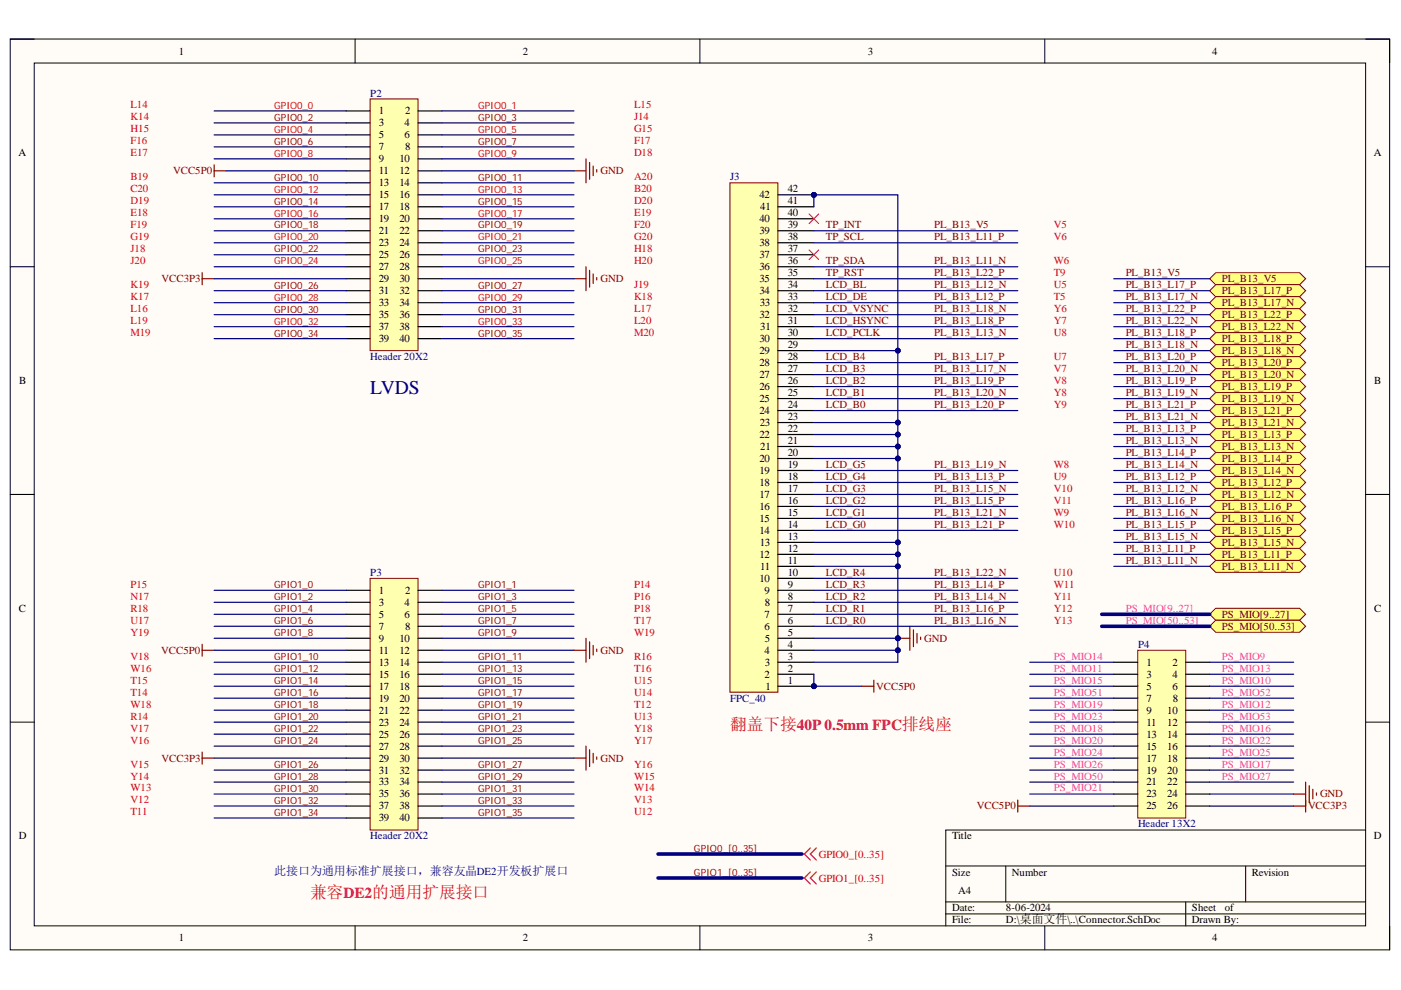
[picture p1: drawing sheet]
<svg xmlns="http://www.w3.org/2000/svg" width="297mm" height="210mm" viewBox="0 0 297 210" stroke-linecap="round" stroke-linejoin="round" font-family="sans-serif">
<defs><g id="words">
<text font-size="4.1" fill="#000080" x="78.5" y="83.6">LVDS</text>
<g font-size="3.6" fill="#f00">
<text x="154.8" y="154.8">翻盖下接40P 0.5mm FPC排线座</text>
<text x="65.7" y="190.4">兼容DE2的通用扩展接口</text>
</g>
<text font-size="2.5" fill="#000080" x="58.1" y="185.6">此接口为通用标准扩展接口，兼容友晶DE2开发板扩展口</text>
<g font-size="2.3">
<text x="37.9" y="11.6">1</text>
<text x="110.8" y="11.6">2</text>
<text x="184" y="11.6">3</text>
<text x="257" y="11.6">4</text>
<text x="80.3" y="24.3">1</text>
<text x="80.3" y="26.8">3</text>
<text x="80.3" y="29.3">5</text>
<text x="85.8" y="26.8">4</text>
<text x="85.8" y="29.3">6</text>
<text x="85.9" y="24.3">2</text>
<text x="3.9" y="33.1">A</text>
<text x="80.3" y="31.9">7</text>
<text x="80.3" y="34.4">9</text>
<text x="84.7" y="34.4">10</text>
<text x="85.9" y="31.9">8</text>
<text x="291.3" y="33.1">A</text>
<text x="80.3" y="36.9">11</text>
<text x="80.3" y="39.5">13</text>
<text x="84.7" y="36.9">12</text>
<text x="84.7" y="39.5">14</text>
<text x="167" y="40.8">42</text>
<text x="80.3" y="42">15</text>
<text x="80.3" y="44.6">17</text>
<text x="80.3" y="47.1">19</text>
<text x="84.7" y="42">16</text>
<text x="84.7" y="44.6">18</text>
<text x="84.7" y="47.1">20</text>
<text x="161" y="47.1">40</text>
<text x="161" y="42">42</text>
<text x="161.2" y="44.6">41</text>
<text x="167" y="45.8">40</text>
<text x="167" y="43.3">41</text>
<text x="80.3" y="49.7">21</text>
<text x="80.3" y="52.3">23</text>
<text x="84.7" y="49.7">22</text>
<text x="84.7" y="52.3">24</text>
<text x="161" y="52.3">38</text>
<text x="161" y="49.7">39</text>
<text x="167" y="53.5">37</text>
<text x="167" y="51">38</text>
<text x="167" y="48.4">39</text>
<text x="80.3" y="54.8">25</text>
<text x="80.3" y="57.3">27</text>
<text x="80.3" y="59.9">29</text>
<text x="84.7" y="54.8">26</text>
<text x="84.7" y="57.3">28</text>
<text x="84.7" y="59.9">30</text>
<text x="161" y="59.9">35</text>
<text x="161" y="57.3">36</text>
<text x="161" y="54.8">37</text>
<text x="167" y="58.6">35</text>
<text x="167" y="56.1">36</text>
<text x="80.3" y="62.4">31</text>
<text x="80.3" y="64.9">33</text>
<text x="84.7" y="62.4">32</text>
<text x="84.7" y="64.9">34</text>
<text x="161" y="62.4">34</text>
<text x="161.1" y="64.9">33</text>
<text x="167" y="63.7">33</text>
<text x="167" y="61.1">34</text>
<text x="80.3" y="67.5">35</text>
<text x="80.3" y="70">37</text>
<text x="84.7" y="67.5">36</text>
<text x="84.7" y="70">38</text>
<text x="161" y="67.5">32</text>
<text x="161.2" y="70">31</text>
<text x="167" y="71.3">30</text>
<text x="167" y="68.7">31</text>
<text x="167" y="66.2">32</text>
<text x="80.3" y="72.5">39</text>
<text x="84.7" y="72.5">40</text>
<text x="161" y="77.6">28</text>
<text x="161" y="75.1">29</text>
<text x="161" y="72.5">30</text>
<text x="167" y="76.3">28</text>
<text x="167" y="73.8">29</text>
<text x="4.1" y="81.4">B</text>
<text x="161" y="82.7">26</text>
<text x="161" y="80.1">27</text>
<text x="167" y="84">25</text>
<text x="167" y="81.4">26</text>
<text x="167" y="78.9">27</text>
<text x="291.4" y="81.4">B</text>
<text x="161" y="87.8">24</text>
<text x="161" y="85.2">25</text>
<text x="167" y="89">23</text>
<text x="167" y="86.5">24</text>
<text x="161" y="92.9">22</text>
<text x="161.1" y="90.3">23</text>
<text x="161.2" y="95.4">21</text>
<text x="167" y="94.2">21</text>
<text x="167" y="91.6">22</text>
<text x="161" y="100.5">19</text>
<text x="161" y="98">20</text>
<text x="167" y="101.8">18</text>
<text x="167" y="99.3">19</text>
<text x="167" y="96.7">20</text>
<text x="161" y="105.6">17</text>
<text x="161" y="103.1">18</text>
<text x="167" y="106.9">16</text>
<text x="167" y="104.3">17</text>
<text x="161" y="113.2">14</text>
<text x="161" y="110.7">15</text>
<text x="161" y="108.1">16</text>
<text x="167" y="111.9">14</text>
<text x="167" y="109.4">15</text>
<text x="161" y="118.3">12</text>
<text x="161.1" y="115.7">13</text>
<text x="167" y="119.5">11</text>
<text x="167" y="117">12</text>
<text x="167" y="114.5">13</text>
<text x="80.3" y="125.9">1</text>
<text x="85.9" y="125.9">2</text>
<text x="161" y="123.3">10</text>
<text x="161.2" y="120.8">11</text>
<text x="162.1" y="125.9">9</text>
<text x="167" y="124.6">9</text>
<text x="167" y="122.1">10</text>
<text x="4" y="129.7">C</text>
<text x="80.3" y="128.4">3</text>
<text x="80.3" y="131">5</text>
<text x="85.8" y="128.4">4</text>
<text x="85.8" y="131">6</text>
<text x="162.1" y="131">7</text>
<text x="162.2" y="128.4">8</text>
<text x="167" y="129.7">7</text>
<text x="167" y="127.1">8</text>
<text x="291.4" y="129.7">C</text>
<text x="80.3" y="133.5">7</text>
<text x="80.3" y="136.1">9</text>
<text x="84.7" y="136.1">10</text>
<text x="85.9" y="133.5">8</text>
<text x="162.1" y="133.5">6</text>
<text x="162.2" y="136.1">5</text>
<text x="167" y="137.4">4</text>
<text x="167" y="134.8">5</text>
<text x="167" y="132.2">6</text>
<text x="80.3" y="138.6">11</text>
<text x="80.3" y="141.2">13</text>
<text x="80.3" y="143.7">15</text>
<text x="84.7" y="138.6">12</text>
<text x="84.7" y="141.2">14</text>
<text x="84.7" y="143.7">16</text>
<text x="162.1" y="143.7">2</text>
<text x="162.1" y="138.6">4</text>
<text x="162.2" y="141.2">3</text>
<text x="167" y="142.4">2</text>
<text x="167" y="139.9">3</text>
<text x="243.1" y="141.2">1</text>
<text x="243.1" y="143.7">3</text>
<text x="248.6" y="141.2">2</text>
<text x="248.6" y="143.7">4</text>
<text x="80.3" y="146.3">17</text>
<text x="80.3" y="148.8">19</text>
<text x="84.7" y="146.3">18</text>
<text x="84.7" y="148.8">20</text>
<text x="162.3" y="146.3">1</text>
<text x="167" y="145">1</text>
<text x="243.1" y="146.3">5</text>
<text x="243.1" y="148.8">7</text>
<text x="248.6" y="146.3">6</text>
<text x="248.6" y="148.8">8</text>
<text x="80.3" y="151.3">21</text>
<text x="80.3" y="153.9">23</text>
<text x="84.7" y="151.3">22</text>
<text x="84.7" y="153.9">24</text>
<text x="243.1" y="151.3">9</text>
<text x="243.1" y="153.9">11</text>
<text x="247.5" y="151.3">10</text>
<text x="247.5" y="153.9">12</text>
<text x="80.3" y="156.4">25</text>
<text x="80.3" y="158.9">27</text>
<text x="80.3" y="161.5">29</text>
<text x="84.7" y="156.4">26</text>
<text x="84.7" y="158.9">28</text>
<text x="84.7" y="161.5">30</text>
<text x="243.1" y="156.4">13</text>
<text x="243.1" y="158.9">15</text>
<text x="243.1" y="161.5">17</text>
<text x="247.5" y="156.4">14</text>
<text x="247.5" y="158.9">16</text>
<text x="247.5" y="161.5">18</text>
<text x="80.3" y="164">31</text>
<text x="80.3" y="166.5">33</text>
<text x="84.7" y="164">32</text>
<text x="84.7" y="166.5">34</text>
<text x="243.1" y="164">19</text>
<text x="243.1" y="166.5">21</text>
<text x="247.5" y="164">20</text>
<text x="247.5" y="166.5">22</text>
<text x="80.3" y="169.1">35</text>
<text x="80.3" y="171.6">37</text>
<text x="84.7" y="169.1">36</text>
<text x="84.7" y="171.6">38</text>
<text x="243.1" y="169.1">23</text>
<text x="243.1" y="171.6">25</text>
<text x="247.5" y="169.1">24</text>
<text x="247.5" y="171.6">26</text>
<text x="4" y="178">D</text>
<text x="80.3" y="174.2">39</text>
<text x="84.7" y="174.2">40</text>
<text x="201.9" y="178">Title</text>
<text x="291.3" y="178">D</text>
<text x="201.9" y="185.6">Size</text>
<text x="214.6" y="185.6">Number</text>
<text x="265.4" y="185.6">Revision</text>
<text x="203.1" y="189.5">A4</text>
<text x="201.9" y="193.3">Date:</text>
<text x="201.9" y="195.8">File:</text>
<text x="213.3" y="193.3">8-06-2024</text>
<text x="213.3" y="195.8">D:\桌面文件\..\Connector.SchDoc</text>
<text x="252.7" y="193.3">Sheet</text>
<text x="252.7" y="195.8">Drawn By:</text>
<text x="259.7" y="193.3">of</text>
<text x="37.9" y="199.6">1</text>
<text x="110.8" y="199.6">2</text>
<text x="184" y="199.6">3</text>
<text x="257" y="199.6">4</text>
</g>
<g font-size="2.3" fill="#f00">
<text x="27.7" y="23">L14</text>
<text x="134.4" y="23">L15</text>
<text x="27.7" y="25.5">K14</text>
<text x="27.7" y="28.1">H15</text>
<text x="134.4" y="25.5">J14</text>
<text x="134.4" y="28.1">G15</text>
<text x="27.7" y="30.6">F16</text>
<text x="27.7" y="33.1">E17</text>
<text x="134.4" y="30.6">F17</text>
<text x="134.4" y="33.1">D18</text>
<text x="27.7" y="38.2">B19</text>
<text x="27.7" y="40.8">C20</text>
<text x="134.4" y="38.2">A20</text>
<text x="134.4" y="40.8">B20</text>
<text x="27.7" y="43.3">D19</text>
<text x="27.7" y="45.8">E18</text>
<text x="134.4" y="43.3">D20</text>
<text x="134.4" y="45.8">E19</text>
<text x="27.7" y="48.4">F19</text>
<text x="27.7" y="51">G19</text>
<text x="27.7" y="53.5">J18</text>
<text x="134.4" y="48.4">F20</text>
<text x="134.4" y="51">G20</text>
<text x="134.4" y="53.5">H18</text>
<text x="223.4" y="48.4">V5</text>
<text x="223.4" y="51">V6</text>
<text x="27.7" y="56.1">J20</text>
<text x="134.4" y="56.1">H20</text>
<text x="223.4" y="56.1">W6</text>
<text x="223.4" y="58.6">T9</text>
<text x="27.7" y="61.1">K19</text>
<text x="27.7" y="63.7">K17</text>
<text x="134.4" y="61.1">J19</text>
<text x="134.4" y="63.7">K18</text>
<text x="223.4" y="61.1">U5</text>
<text x="223.4" y="63.7">T5</text>
<text x="27.7" y="66.2">L16</text>
<text x="27.7" y="68.7">L19</text>
<text x="27.7" y="71.3">M19</text>
<text x="134.4" y="66.2">L17</text>
<text x="134.4" y="68.7">L20</text>
<text x="134.4" y="71.3">M20</text>
<text x="223.4" y="66.2">Y6</text>
<text x="223.4" y="68.7">Y7</text>
<text x="223.4" y="71.3">U8</text>
<text x="223.4" y="76.3">U7</text>
<text x="223.4" y="78.9">V7</text>
<text x="223.4" y="81.4">V8</text>
<text x="223.4" y="84">Y8</text>
<text x="223.4" y="86.5">Y9</text>
<text x="223.4" y="99.3">W8</text>
<text x="223.4" y="101.8">U9</text>
<text x="223.4" y="104.3">V10</text>
<text x="223.4" y="106.9">V11</text>
<text x="223.4" y="109.4">W9</text>
<text x="223.4" y="111.9">W10</text>
<text x="27.7" y="124.6">P15</text>
<text x="134.4" y="124.6">P14</text>
<text x="223.4" y="122.1">U10</text>
<text x="223.4" y="124.6">W11</text>
<text x="27.7" y="127.1">N17</text>
<text x="27.7" y="129.7">R18</text>
<text x="134.4" y="127.1">P16</text>
<text x="134.4" y="129.7">P18</text>
<text x="223.4" y="127.1">Y11</text>
<text x="223.4" y="129.7">Y12</text>
<text x="27.7" y="132.2">U17</text>
<text x="27.7" y="134.8">Y19</text>
<text x="134.4" y="132.2">T17</text>
<text x="134.4" y="134.8">W19</text>
<text x="223.4" y="132.2">Y13</text>
<text x="27.7" y="139.9">V18</text>
<text x="27.7" y="142.4">W16</text>
<text x="134.4" y="139.9">R16</text>
<text x="134.4" y="142.4">T16</text>
<text x="27.7" y="145">T15</text>
<text x="27.7" y="147.5">T14</text>
<text x="134.4" y="145">U15</text>
<text x="134.4" y="147.5">U14</text>
<text x="27.7" y="150.1">W18</text>
<text x="27.7" y="152.6">R14</text>
<text x="27.7" y="155.1">V17</text>
<text x="134.4" y="150.1">T12</text>
<text x="134.4" y="152.6">U13</text>
<text x="134.4" y="155.1">Y18</text>
<text x="27.7" y="157.7">V16</text>
<text x="134.4" y="157.7">Y17</text>
<text x="27.7" y="162.7">V15</text>
<text x="27.7" y="165.3">Y14</text>
<text x="27.7" y="167.8">W13</text>
<text x="134.4" y="162.7">Y16</text>
<text x="134.4" y="165.3">W15</text>
<text x="134.4" y="167.8">W14</text>
<text x="27.7" y="170.3">V12</text>
<text x="27.7" y="172.9">T11</text>
<text x="134.4" y="170.3">V13</text>
<text x="134.4" y="172.9">U12</text>
<text x="173.6" y="181.8">GPIO0_[0..35]</text>
<text x="173.6" y="186.9">GPIO1_[0..35]</text>
</g>
<g font-size="2.3" fill="#000080">
<text x="78.5" y="20.5">P2</text>
<text x="154.8" y="38.2">J3</text>
<text x="78.5" y="76.3">Header 20X2</text>
<text x="78.5" y="122.1">P3</text>
<text x="241.3" y="137.4">P4</text>
<text x="154.8" y="148.8">FPC_40</text>
<text x="78.5" y="178">Header 20X2</text>
<text x="241.3" y="175.4">Header 13X2</text>
</g>
<g font-size="2.3" fill="#800000">
<text x="36.7" y="36.9">VCC5P0</text>
<text x="127.3" y="36.9">GND</text>
<text x="175.1" y="48.4">TP_INT</text>
<text x="175.1" y="51">TP_SCL</text>
<text x="198.1" y="51">PL_B13_L11_P</text>
<text x="198.1" y="48.4">PL_B13_V5</text>
<text x="34.3" y="59.9">VCC3P3</text>
<text x="127.3" y="59.9">GND</text>
<text x="175.1" y="58.6">TP_RST</text>
<text x="175.1" y="56.1">TP_SDA</text>
<text x="198.1" y="58.6">PL_B13_L22_P</text>
<text x="198.1" y="56.1">PL_B13_L11_N</text>
<text x="238.7" y="58.6">PL_B13_V5</text>
<text x="259.1" y="59.9">PL_B13_V5</text>
<text x="175.1" y="61.1">LCD_BL</text>
<text x="175.1" y="63.7">LCD_DE</text>
<text x="198.1" y="63.7">PL_B13_L12_P</text>
<text x="198.1" y="61.1">PL_B13_L12_N</text>
<text x="238.7" y="61.1">PL_B13_L17_P</text>
<text x="238.7" y="63.7">PL_B13_L17_N</text>
<text x="259.1" y="62.4">PL_B13_L17_P</text>
<text x="259.1" y="64.9">PL_B13_L17_N</text>
<text x="175.1" y="66.2">LCD_VSYNC</text>
<text x="175.1" y="68.7">LCD_HSYNC</text>
<text x="175.1" y="71.3">LCD_PCLK</text>
<text x="198.1" y="68.7">PL_B13_L18_P</text>
<text x="198.1" y="66.2">PL_B13_L18_N</text>
<text x="198.1" y="71.3">PL_B13_L13_N</text>
<text x="238.7" y="66.2">PL_B13_L22_P</text>
<text x="238.7" y="68.7">PL_B13_L22_N</text>
<text x="238.7" y="71.3">PL_B13_L18_P</text>
<text x="259.1" y="67.5">PL_B13_L22_P</text>
<text x="259.1" y="70">PL_B13_L22_N</text>
<text x="175.1" y="76.3">LCD_B4</text>
<text x="198.1" y="76.3">PL_B13_L17_P</text>
<text x="238.7" y="73.8">PL_B13_L18_N</text>
<text x="238.7" y="76.3">PL_B13_L20_P</text>
<text x="259.1" y="72.5">PL_B13_L18_P</text>
<text x="259.1" y="75.1">PL_B13_L18_N</text>
<text x="259.1" y="77.6">PL_B13_L20_P</text>
<text x="175.1" y="84">LCD_B1</text>
<text x="175.1" y="81.4">LCD_B2</text>
<text x="175.1" y="78.9">LCD_B3</text>
<text x="198.1" y="78.9">PL_B13_L17_N</text>
<text x="198.1" y="84">PL_B13_L20_N</text>
<text x="198.1" y="81.4">PL_B13_L19_P</text>
<text x="238.7" y="78.9">PL_B13_L20_N</text>
<text x="238.7" y="81.4">PL_B13_L19_P</text>
<text x="238.7" y="84">PL_B13_L19_N</text>
<text x="259.1" y="80.1">PL_B13_L20_N</text>
<text x="259.1" y="82.7">PL_B13_L19_P</text>
<text x="175.1" y="86.5">LCD_B0</text>
<text x="198.1" y="86.5">PL_B13_L20_P</text>
<text x="238.7" y="86.5">PL_B13_L21_P</text>
<text x="238.7" y="89">PL_B13_L21_N</text>
<text x="259.1" y="85.2">PL_B13_L19_N</text>
<text x="259.1" y="87.8">PL_B13_L21_P</text>
<text x="238.7" y="91.6">PL_B13_L13_P</text>
<text x="238.7" y="94.2">PL_B13_L13_N</text>
<text x="259.1" y="90.3">PL_B13_L21_N</text>
<text x="259.1" y="92.9">PL_B13_L13_P</text>
<text x="259.1" y="95.4">PL_B13_L13_N</text>
<text x="175.1" y="101.8">LCD_G4</text>
<text x="175.1" y="99.3">LCD_G5</text>
<text x="198.1" y="99.3">PL_B13_L19_N</text>
<text x="198.1" y="101.8">PL_B13_L13_P</text>
<text x="238.7" y="96.7">PL_B13_L14_P</text>
<text x="238.7" y="99.3">PL_B13_L14_N</text>
<text x="238.7" y="101.8">PL_B13_L12_P</text>
<text x="259.1" y="98">PL_B13_L14_P</text>
<text x="259.1" y="100.5">PL_B13_L14_N</text>
<text x="175.1" y="106.9">LCD_G2</text>
<text x="175.1" y="104.3">LCD_G3</text>
<text x="198.1" y="106.9">PL_B13_L15_P</text>
<text x="198.1" y="104.3">PL_B13_L15_N</text>
<text x="238.7" y="104.3">PL_B13_L12_N</text>
<text x="238.7" y="106.9">PL_B13_L16_P</text>
<text x="259.1" y="103.1">PL_B13_L12_P</text>
<text x="259.1" y="105.6">PL_B13_L12_N</text>
<text x="175.1" y="111.9">LCD_G0</text>
<text x="175.1" y="109.4">LCD_G1</text>
<text x="198.1" y="111.9">PL_B13_L21_P</text>
<text x="198.1" y="109.4">PL_B13_L21_N</text>
<text x="238.7" y="109.4">PL_B13_L16_N</text>
<text x="238.7" y="111.9">PL_B13_L15_P</text>
<text x="259.1" y="108.1">PL_B13_L16_P</text>
<text x="259.1" y="110.7">PL_B13_L16_N</text>
<text x="259.1" y="113.2">PL_B13_L15_P</text>
<text x="238.7" y="114.5">PL_B13_L15_N</text>
<text x="238.7" y="117">PL_B13_L11_P</text>
<text x="238.7" y="119.5">PL_B13_L11_N</text>
<text x="259.1" y="115.7">PL_B13_L15_N</text>
<text x="259.1" y="118.3">PL_B13_L11_P</text>
<text x="175.1" y="124.6">LCD_R3</text>
<text x="175.1" y="122.1">LCD_R4</text>
<text x="198.1" y="122.1">PL_B13_L22_N</text>
<text x="198.1" y="124.6">PL_B13_L14_P</text>
<text x="259.1" y="120.8">PL_B13_L11_N</text>
<text x="175.1" y="129.7">LCD_R1</text>
<text x="175.1" y="127.1">LCD_R2</text>
<text x="198.1" y="127.1">PL_B13_L14_N</text>
<text x="198.1" y="129.7">PL_B13_L16_P</text>
<text x="259.1" y="131">PS_MIO[9..27]</text>
<text x="175.1" y="132.2">LCD_R0</text>
<text x="195.9" y="136.1">GND</text>
<text x="198.1" y="132.2">PL_B13_L16_N</text>
<text x="259.1" y="133.5">PS_MIO[50..53]</text>
<text x="34.2" y="138.6">VCC5P0</text>
<text x="127.3" y="138.6">GND</text>
<text x="185.8" y="146.3">VCC5P0</text>
<text x="34.3" y="161.5">VCC3P3</text>
<text x="127.3" y="161.5">GND</text>
<text x="207.1" y="171.6">VCC5P0</text>
<text x="277.3" y="171.6">VCC3P3</text>
<text x="279.9" y="169.1">GND</text>
</g>
<g font-size="2.3" fill="#f0f">
<text x="238.7" y="129.7">PS_MIO[9..27]</text>
<text x="238.7" y="132.2">PS_MIO[50..53]</text>
<text x="223.4" y="142.4">PS_MIO11</text>
<text x="223.4" y="139.9">PS_MIO14</text>
<text x="259.1" y="139.9">PS_MIO9</text>
<text x="259.1" y="142.4">PS_MIO13</text>
<text x="223.4" y="145">PS_MIO15</text>
<text x="223.4" y="147.5">PS_MIO51</text>
<text x="259.1" y="145">PS_MIO10</text>
<text x="259.1" y="147.5">PS_MIO52</text>
<text x="223.4" y="155.1">PS_MIO18</text>
<text x="223.4" y="150.1">PS_MIO19</text>
<text x="223.4" y="152.6">PS_MIO23</text>
<text x="259.1" y="150.1">PS_MIO12</text>
<text x="259.1" y="155.1">PS_MIO16</text>
<text x="259.1" y="152.6">PS_MIO53</text>
<text x="223.4" y="157.7">PS_MIO20</text>
<text x="223.4" y="160.2">PS_MIO24</text>
<text x="259.1" y="157.7">PS_MIO22</text>
<text x="259.1" y="160.2">PS_MIO25</text>
<text x="223.4" y="167.8">PS_MIO21</text>
<text x="223.4" y="162.7">PS_MIO26</text>
<text x="223.4" y="165.3">PS_MIO50</text>
<text x="259.1" y="162.7">PS_MIO17</text>
<text x="259.1" y="165.3">PS_MIO27</text>
</g>
<g font-size="2.1" fill="#f00">
<text x="58.1" y="23.1">GPIO0_0</text>
<text x="101.4" y="23.1">GPIO0_1</text>
<text x="58.1" y="28.2">GPIO0_4</text>
<text x="101.4" y="28.2">GPIO0_5</text>
<text x="58.1" y="33.2">GPIO0_8</text>
<text x="101.4" y="33.2">GPIO0_9</text>
<text x="58.1" y="40.8">GPIO0_12</text>
<text x="101.4" y="40.8">GPIO0_13</text>
<text x="58.1" y="45.9">GPIO0_16</text>
<text x="101.4" y="45.9">GPIO0_17</text>
<text x="58.1" y="51">GPIO0_20</text>
<text x="101.4" y="51">GPIO0_21</text>
<text x="58.1" y="56.1">GPIO0_24</text>
<text x="101.4" y="56.1">GPIO0_25</text>
<text x="58.1" y="63.7">GPIO0_28</text>
<text x="101.4" y="63.7">GPIO0_29</text>
<text x="58.1" y="68.8">GPIO0_32</text>
<text x="101.4" y="68.8">GPIO0_33</text>
</g>
<g font-size="2.1" fill="#980000">
<text x="58.1" y="25.6">GPIO0_2</text>
<text x="101.4" y="25.6">GPIO0_3</text>
<text x="58.1" y="30.7">GPIO0_6</text>
<text x="101.4" y="30.7">GPIO0_7</text>
<text x="58.1" y="38.3">GPIO0_10</text>
<text x="101.4" y="38.3">GPIO0_11</text>
<text x="58.1" y="43.4">GPIO0_14</text>
<text x="101.4" y="43.4">GPIO0_15</text>
<text x="58.1" y="53.5">GPIO0_22</text>
<text x="58.1" y="48.4">GPIO0_18</text>
<text x="101.4" y="48.4">GPIO0_19</text>
<text x="101.4" y="53.5">GPIO0_23</text>
<text x="58.1" y="61.2">GPIO0_26</text>
<text x="101.4" y="61.2">GPIO0_27</text>
<text x="58.1" y="71.4">GPIO0_34</text>
<text x="58.1" y="66.3">GPIO0_30</text>
<text x="101.4" y="71.4">GPIO0_35</text>
<text x="101.4" y="66.3">GPIO0_31</text>
<text x="58.1" y="124.7">GPIO1_0</text>
<text x="101.4" y="124.7">GPIO1_1</text>
<text x="58.1" y="129.8">GPIO1_4</text>
<text x="58.1" y="127.2">GPIO1_2</text>
<text x="101.4" y="129.8">GPIO1_5</text>
<text x="101.4" y="127.2">GPIO1_3</text>
<text x="58.1" y="134.8">GPIO1_8</text>
<text x="58.1" y="132.3">GPIO1_6</text>
<text x="101.4" y="134.8">GPIO1_9</text>
<text x="101.4" y="132.3">GPIO1_7</text>
<text x="58.1" y="142.4">GPIO1_12</text>
<text x="58.1" y="139.9">GPIO1_10</text>
<text x="101.4" y="142.4">GPIO1_13</text>
<text x="101.4" y="139.9">GPIO1_11</text>
<text x="58.1" y="145">GPIO1_14</text>
<text x="58.1" y="147.5">GPIO1_16</text>
<text x="101.4" y="145">GPIO1_15</text>
<text x="101.4" y="147.5">GPIO1_17</text>
<text x="58.1" y="155.2">GPIO1_22</text>
<text x="58.1" y="150.1">GPIO1_18</text>
<text x="58.1" y="152.7">GPIO1_20</text>
<text x="101.4" y="155.2">GPIO1_23</text>
<text x="101.4" y="150.1">GPIO1_19</text>
<text x="101.4" y="152.7">GPIO1_21</text>
<text x="58.1" y="157.8">GPIO1_24</text>
<text x="101.4" y="157.8">GPIO1_25</text>
<text x="58.1" y="162.8">GPIO1_26</text>
<text x="58.1" y="167.9">GPIO1_30</text>
<text x="58.1" y="165.4">GPIO1_28</text>
<text x="101.4" y="162.8">GPIO1_27</text>
<text x="101.4" y="167.9">GPIO1_31</text>
<text x="101.4" y="165.4">GPIO1_29</text>
<text x="58.1" y="173">GPIO1_34</text>
<text x="58.1" y="170.4">GPIO1_32</text>
<text x="101.4" y="173">GPIO1_35</text>
<text x="101.4" y="170.4">GPIO1_33</text>
<text x="147.1" y="185.6">GPIO1_[0..35]</text>
<text x="147.1" y="180.6">GPIO0_[0..35]</text>
</g>
</g></defs>
<path d="M2.2 8.3h292.4v193.1h-292.4z" fill-rule="evenodd" fill="#fffcf8"/>
<path d="M2.2 8.3h292.4v193.1h-292.4z" fill="none" stroke="#000" stroke-width=".21"/>
<path d="M7.3 13.4h282.2v182.9h-282.2z" fill-rule="evenodd" fill="#fffcf8"/>
<g fill="none" stroke="#000" stroke-width=".21">
<path d="M2.2 8.3h5.1M7.3 13.4h282.2v182.9h-282.2zM75.3 8.3v5.1M148.4 8.3v5.1M221.5 8.3v5.1M289.5 8.3h5.1v5.1M2.2 56.6h5.1M289.5 56.6h5.1M2.2 104.8h5.1M289.5 104.8h5.1M2.2 153.1h5.1M289.5 153.1h5.1"/>
<path d="M289.5 176h-89v20.3M75.3 196.3v5.1M148.4 196.3v5.1M200.5 183.6h89M200.5 191.2h89M200.5 193.8h89M213.2 183.6v7.6M221.5 196.3v5.1M251.4 191.2v5.1M264.1 183.6v7.6M294.6 196.3v5.1"/>
</g>
<path d="M45.4 35v2.5M45.4 36.2h2.5M121.7 36.2h2.5M124.2 33.7v5.1M125 34.4v3.6M125.8 35.2v2M126.5 36v.5M121.7 59.1h2.5M124.2 56.6v5M125 57.3v3.6M125.8 58.1v2M126.5 58.8v.6" fill="none" stroke="#800000" stroke-width=".25"/>
<path d="M78.5 21h10.1v53.3h-10.1z" fill-rule="evenodd" fill="#ffffb0"/>
<path d="M78.5 21h10.1v53.3h-10.1z" fill="none" stroke="#800000" stroke-width=".21"/>
<g fill="none" stroke="#000" stroke-width=".25">
<path d="M73.4 23.5h5.1M73.4 26.1h5.1M73.4 28.6h5.1M73.4 31.1h5.1M73.4 33.7h5.1M73.4 36.2h5.1M73.4 38.8h5.1M88.6 23.5h5.1M88.6 26.1h5.1M88.6 28.6h5.1M88.6 31.1h5.1M88.6 33.7h5.1"/>
<path d="M88.6 36.2h5.1M88.6 38.8h5.1M73.4 41.3h5.1M73.4 43.8h5.1M73.4 46.4h5.1M73.4 48.9h5.1M73.4 51.5h5.1M73.4 54h5.1M73.4 56.6h5.1M73.4 59.1h5.1M88.6 41.3h5.1M88.6 43.8h5.1"/>
<path d="M88.6 46.4h5.1M88.6 48.9h5.1M88.6 51.5h5.1M88.6 54h5.1M88.6 56.6h5.1M88.6 59.1h5.1M73.4 61.6h5.1M73.4 64.2h5.1M73.4 66.7h5.1M73.4 69.3h5.1M73.4 71.8h5.1M88.6 61.6h5.1"/>
<path d="M88.6 64.2h5.1M88.6 66.7h5.1M88.6 69.3h5.1M88.6 71.8h5.1"/>
</g>
<g fill="none" stroke="#800000" stroke-width=".25">
<path d="M42.9 57.8v2.6M42.9 59.1h2.5M42.9 136.6v2.5M42.9 137.9h2.5M121.7 137.9h2.5M124.2 135.3v5.1M125 136.1v3.5M125.8 136.8v2.1M126.5 137.6v.5M124.2 158.2v5.1M125 159v3.5M125.8 159.7v2.1"/>
<path d="M121.7 160.7h2.5M126.5 160.5v.5"/>
</g>
<path d="M78.5 122.6h10.1v53.4h-10.1z" fill-rule="evenodd" fill="#ffffb0"/>
<path d="M78.5 122.6h10.1v53.4h-10.1z" fill="none" stroke="#800000" stroke-width=".21"/>
<g fill="none" stroke="#000" stroke-width=".25">
<path d="M73.4 125.2h5.1M73.4 127.7h5.1M73.4 130.2h5.1M73.4 132.8h5.1M73.4 135.3h5.1M73.4 137.9h5.1M88.6 125.2h5.1M88.6 127.7h5.1M88.6 130.2h5.1M88.6 132.8h5.1M88.6 135.3h5.1M88.6 137.9h5.1"/>
<path d="M73.4 140.4h5.1M73.4 143h5.1M73.4 145.5h5.1M73.4 148h5.1M73.4 150.6h5.1M73.4 153.1h5.1M73.4 155.7h5.1M73.4 158.2h5.1M88.6 140.4h5.1M88.6 143h5.1M88.6 145.5h5.1M88.6 148h5.1"/>
<path d="M88.6 150.6h5.1M88.6 153.1h5.1M88.6 155.7h5.1M88.6 158.2h5.1M73.4 160.7h5.1M73.4 163.3h5.1M73.4 165.8h5.1M73.4 168.4h5.1M73.4 170.9h5.1M73.4 173.4h5.1M88.6 160.7h5.1M88.6 163.3h5.1"/>
<path d="M88.6 165.8h5.1M88.6 168.4h5.1M88.6 170.9h5.1M88.6 173.4h5.1"/>
</g>
<path d="M42.9 159.5v2.5M42.9 160.7h2.5" fill="none" stroke="#800000" stroke-width=".25"/>
<circle cx="172.6" cy="145.5" r=".51" fill="#000080"/>
<circle cx="172.6" cy="145.5" r=".51" fill="none" stroke="#000080" stroke-width=".21"/>
<circle cx="172.6" cy="41.3" r=".51" fill="#000080"/>
<circle cx="172.6" cy="41.3" r=".51" fill="none" stroke="#000080" stroke-width=".21"/>
<path d="M154.8 38.8h10.1v108h-10.1z" fill-rule="evenodd" fill="#ffffb0"/>
<path d="M154.8 38.8h10.1v108h-10.1z" fill="none" stroke="#800000" stroke-width=".21"/>
<path d="M164.9 143h7.7M164.9 145.5h7.7" fill="none" stroke="#000" stroke-width=".25"/>
<circle cx="172.6" cy="145.5" r=".51" fill="#000080"/>
<circle cx="172.6" cy="145.5" r=".51" fill="none" stroke="#000080" stroke-width=".21"/>
<g fill="none" stroke="#000" stroke-width=".25">
<path d="M164.9 59.1h7.7M164.9 56.6h7.7M164.9 54h7.7M164.9 51.5h7.7M164.9 48.9h7.7M164.9 46.4h7.7M164.9 43.8h7.7M164.9 41.3h7.7M164.9 79.4h7.7M164.9 76.9h7.7M164.9 74.3h7.7M164.9 71.8h7.7"/>
<path d="M164.9 69.3h7.7M164.9 66.7h7.7M164.9 64.2h7.7M164.9 61.6h7.7M164.9 99.8h7.7M164.9 97.2h7.7M164.9 94.7h7.7M164.9 92.1h7.7M164.9 89.6h7.7M164.9 87h7.7M164.9 84.5h7.7M164.9 82h7.7"/>
<path d="M164.9 117.5h7.7M164.9 115h7.7M164.9 112.5h7.7M164.9 109.9h7.7M164.9 107.4h7.7M164.9 104.8h7.7M164.9 102.3h7.7M164.9 137.9h7.7M164.9 135.3h7.7M164.9 132.8h7.7M164.9 130.2h7.7M164.9 127.7h7.7"/>
<path d="M164.9 125.2h7.7M164.9 122.6h7.7M164.9 120.1h7.7M164.9 140.4h7.7"/>
</g>
<circle cx="172.6" cy="41.3" r=".51" fill="#000080"/>
<circle cx="172.6" cy="41.3" r=".51" fill="none" stroke="#000080" stroke-width=".21"/>
<path d="M190.4 135.3h2.5M192.9 132.8v5.1M193.7 133.6v3.5M194.4 134.3v2M195.2 135.1v.5M182.7 145.5h2.6M185.3 144.2v2.6" fill="none" stroke="#800000" stroke-width=".25"/>
<circle cx="190.4" cy="135.3" r=".51" fill="#000080"/>
<circle cx="190.4" cy="135.3" r=".51" fill="none" stroke="#000080" stroke-width=".21"/>
<path d="M171.5 53l2.1 2M171.5 45.4l2.1 2M173.6 53l-2.1 2M173.6 45.4l-2.1 2" fill="none" stroke="#f00" stroke-width=".21"/>
<path d="M170 186.2h.5M170.5 186.2l1.3 1.2M171.8 184.9l-1.3 1.3M173.1 184.9l-1.3 1.3 1.3 1.2" fill="none" stroke="#f00" stroke-width=".25"/>
<path d="M256.5 59.1l1.3-1.3h17.8l1.2 1.3-1.2 1.3h-17.8z" fill-rule="evenodd" fill="#ffff80"/>
<path d="M256.5 59.1l1.3-1.3h17.8l1.2 1.3-1.2 1.3h-17.8z" fill="none" stroke="#800000" stroke-width=".21"/>
<path d="M256.5 61.6l1.3-1.2h17.8l1.2 1.2-1.2 1.3h-17.8z" fill-rule="evenodd" fill="#ffff80"/>
<path d="M256.5 61.6l1.3-1.2h17.8l1.2 1.2-1.2 1.3h-17.8z" fill="none" stroke="#800000" stroke-width=".21"/>
<path d="M256.5 64.2l1.3-1.3h17.8l1.2 1.3-1.2 1.2h-17.8z" fill-rule="evenodd" fill="#ffff80"/>
<path d="M256.5 64.2l1.3-1.3h17.8l1.2 1.3-1.2 1.2h-17.8z" fill="none" stroke="#800000" stroke-width=".21"/>
<path d="M256.5 66.7l1.3-1.3h17.8l1.2 1.3-1.2 1.3h-17.8z" fill-rule="evenodd" fill="#ffff80"/>
<path d="M256.5 66.7l1.3-1.3h17.8l1.2 1.3-1.2 1.3h-17.8z" fill="none" stroke="#800000" stroke-width=".21"/>
<path d="M256.5 69.3l1.3-1.3h17.8l1.2 1.3-1.2 1.2h-17.8z" fill-rule="evenodd" fill="#ffff80"/>
<path d="M256.5 69.3l1.3-1.3h17.8l1.2 1.3-1.2 1.2h-17.8z" fill="none" stroke="#800000" stroke-width=".21"/>
<path d="M256.5 71.8l1.3-1.3h17.8l1.2 1.3-1.2 1.3h-17.8z" fill-rule="evenodd" fill="#ffff80"/>
<path d="M256.5 71.8l1.3-1.3h17.8l1.2 1.3-1.2 1.3h-17.8z" fill="none" stroke="#800000" stroke-width=".21"/>
<path d="M256.5 74.3l1.3-1.2h17.8l1.2 1.2-1.2 1.3h-17.8z" fill-rule="evenodd" fill="#ffff80"/>
<path d="M256.5 74.3l1.3-1.2h17.8l1.2 1.2-1.2 1.3h-17.8z" fill="none" stroke="#800000" stroke-width=".21"/>
<path d="M256.5 76.9l1.3-1.3h17.8l1.2 1.3-1.2 1.3h-17.8z" fill-rule="evenodd" fill="#ffff80"/>
<path d="M256.5 76.9l1.3-1.3h17.8l1.2 1.3-1.2 1.3h-17.8z" fill="none" stroke="#800000" stroke-width=".21"/>
<path d="M256.5 79.4l1.3-1.2h17.8l1.2 1.2-1.2 1.3h-17.8z" fill-rule="evenodd" fill="#ffff80"/>
<path d="M256.5 79.4l1.3-1.2h17.8l1.2 1.2-1.2 1.3h-17.8z" fill="none" stroke="#800000" stroke-width=".21"/>
<path d="M256.5 82l1.3-1.3h17.8l1.2 1.3-1.2 1.2h-17.8z" fill-rule="evenodd" fill="#ffff80"/>
<path d="M256.5 82l1.3-1.3h17.8l1.2 1.3-1.2 1.2h-17.8z" fill="none" stroke="#800000" stroke-width=".21"/>
<path d="M256.5 84.5l1.3-1.3h17.8l1.2 1.3-1.2 1.3h-17.8z" fill-rule="evenodd" fill="#ffff80"/>
<path d="M256.5 84.5l1.3-1.3h17.8l1.2 1.3-1.2 1.3h-17.8z" fill="none" stroke="#800000" stroke-width=".21"/>
<path d="M256.5 87l1.3-1.2h17.8l1.2 1.2-1.2 1.3h-17.8z" fill-rule="evenodd" fill="#ffff80"/>
<path d="M256.5 87l1.3-1.2h17.8l1.2 1.2-1.2 1.3h-17.8z" fill="none" stroke="#800000" stroke-width=".21"/>
<path d="M256.5 89.6l1.3-1.3h17.8l1.2 1.3-1.2 1.3h-17.8z" fill-rule="evenodd" fill="#ffff80"/>
<path d="M256.5 89.6l1.3-1.3h17.8l1.2 1.3-1.2 1.3h-17.8z" fill="none" stroke="#800000" stroke-width=".21"/>
<path d="M256.5 92.1l1.3-1.2h17.8l1.2 1.2-1.2 1.3h-17.8z" fill-rule="evenodd" fill="#ffff80"/>
<path d="M256.5 92.1l1.3-1.2h17.8l1.2 1.2-1.2 1.3h-17.8z" fill="none" stroke="#800000" stroke-width=".21"/>
<path d="M256.5 94.7l1.3-1.3h17.8l1.2 1.3-1.2 1.2h-17.8z" fill-rule="evenodd" fill="#ffff80"/>
<path d="M256.5 94.7l1.3-1.3h17.8l1.2 1.3-1.2 1.2h-17.8z" fill="none" stroke="#800000" stroke-width=".21"/>
<path d="M256.5 97.2l1.3-1.3h17.8l1.2 1.3-1.2 1.3h-17.8z" fill-rule="evenodd" fill="#ffff80"/>
<path d="M256.5 97.2l1.3-1.3h17.8l1.2 1.3-1.2 1.3h-17.8z" fill="none" stroke="#800000" stroke-width=".21"/>
<path d="M256.5 99.8l1.3-1.3h17.8l1.2 1.3-1.2 1.2h-17.8z" fill-rule="evenodd" fill="#ffff80"/>
<path d="M256.5 99.8l1.3-1.3h17.8l1.2 1.3-1.2 1.2h-17.8z" fill="none" stroke="#800000" stroke-width=".21"/>
<path d="M256.5 102.3l1.3-1.3h17.8l1.2 1.3-1.2 1.3h-17.8z" fill-rule="evenodd" fill="#ffff80"/>
<path d="M256.5 102.3l1.3-1.3h17.8l1.2 1.3-1.2 1.3h-17.8z" fill="none" stroke="#800000" stroke-width=".21"/>
<path d="M256.5 104.8l1.3-1.2h17.8l1.2 1.2-1.2 1.3h-17.8z" fill-rule="evenodd" fill="#ffff80"/>
<path d="M256.5 104.8l1.3-1.2h17.8l1.2 1.2-1.2 1.3h-17.8z" fill="none" stroke="#800000" stroke-width=".21"/>
<path d="M256.5 107.4l1.3-1.3h17.8l1.2 1.3-1.2 1.2h-17.8z" fill-rule="evenodd" fill="#ffff80"/>
<path d="M256.5 107.4l1.3-1.3h17.8l1.2 1.3-1.2 1.2h-17.8z" fill="none" stroke="#800000" stroke-width=".21"/>
<path d="M256.5 109.9l1.3-1.3h17.8l1.2 1.3-1.2 1.3h-17.8z" fill-rule="evenodd" fill="#ffff80"/>
<path d="M256.5 109.9l1.3-1.3h17.8l1.2 1.3-1.2 1.3h-17.8z" fill="none" stroke="#800000" stroke-width=".21"/>
<path d="M256.5 112.5l1.3-1.3h17.8l1.2 1.3-1.2 1.2h-17.8z" fill-rule="evenodd" fill="#ffff80"/>
<path d="M256.5 112.5l1.3-1.3h17.8l1.2 1.3-1.2 1.2h-17.8z" fill="none" stroke="#800000" stroke-width=".21"/>
<path d="M256.5 115l1.3-1.3h17.8l1.2 1.3-1.2 1.3h-17.8z" fill-rule="evenodd" fill="#ffff80"/>
<path d="M256.5 115l1.3-1.3h17.8l1.2 1.3-1.2 1.3h-17.8z" fill="none" stroke="#800000" stroke-width=".21"/>
<path d="M256.5 117.5l1.3-1.2h17.8l1.2 1.2-1.2 1.3h-17.8z" fill-rule="evenodd" fill="#ffff80"/>
<path d="M256.5 117.5l1.3-1.2h17.8l1.2 1.2-1.2 1.3h-17.8z" fill="none" stroke="#800000" stroke-width=".21"/>
<path d="M256.5 120.1l1.3-1.3h17.8l1.2 1.3-1.2 1.3h-17.8z" fill-rule="evenodd" fill="#ffff80"/>
<path d="M256.5 120.1l1.3-1.3h17.8l1.2 1.3-1.2 1.3h-17.8z" fill="none" stroke="#800000" stroke-width=".21"/>
<path d="M241.2 137.9h10.2v35.5h-10.2z" fill-rule="evenodd" fill="#ffffb0"/>
<path d="M241.2 137.9h10.2v35.5h-10.2z" fill="none" stroke="#800000" stroke-width=".21"/>
<g fill="none" stroke="#000" stroke-width=".25">
<path d="M236.1 140.4h5.1M236.1 143h5.1M236.1 145.5h5.1M236.1 148h5.1M236.1 150.6h5.1M236.1 153.1h5.1M236.1 155.7h5.1M236.1 158.2h5.1M251.4 140.4h5.1M251.4 143h5.1M251.4 145.5h5.1M251.4 148h5.1"/>
<path d="M251.4 150.6h5.1M251.4 153.1h5.1M251.4 155.7h5.1M251.4 158.2h5.1M236.1 160.7h5.1M236.1 163.3h5.1M236.1 165.8h5.1M236.1 168.4h5.1M236.1 170.9h5.1M251.4 160.7h5.1M251.4 163.3h5.1M251.4 165.8h5.1"/>
<path d="M251.4 168.4h5.1M251.4 170.9h5.1"/>
</g>
<path d="M215.8 169.6v2.6M215.8 170.9h2.5M274.3 168.4h2.5M274.3 170.9h2.5M276.8 165.8v6.4M277.6 166.6v3.5M278.3 167.3v2.1M279.1 168.1v.5" fill="none" stroke="#800000" stroke-width=".25"/>
<path d="M256.5 130.2l1.3-1.2h17.8l1.2 1.2-1.2 1.3h-17.8z" fill-rule="evenodd" fill="#ffff80"/>
<path d="M256.5 130.2l1.3-1.2h17.8l1.2 1.2-1.2 1.3h-17.8z" fill="none" stroke="#800000" stroke-width=".21"/>
<path d="M256.5 132.8l1.3-1.3h17.8l1.2 1.3-1.2 1.3h-17.8z" fill-rule="evenodd" fill="#ffff80"/>
<path d="M256.5 132.8l1.3-1.3h17.8l1.2 1.3-1.2 1.3h-17.8z" fill="none" stroke="#800000" stroke-width=".21"/>
<path d="M171.8 179.8l-1.3 1.3M173.1 179.8l-1.3 1.3 1.3 1.2M170 181.1h.5M170.5 181.1l1.3 1.2" fill="none" stroke="#f00" stroke-width=".25"/>
<g fill="none" stroke="#000080" stroke-width=".25">
<path d="M45.4 38.8h28M45.4 33.7h28M45.4 31.1h28M45.4 28.6h28M45.4 26.1h28M45.4 23.5h28M47.9 36.2h25.5M93.7 38.8h28M93.7 33.7h28M93.7 31.1h28M93.7 28.6h28M93.7 26.1h28"/>
<path d="M93.7 23.5h28M93.7 36.2h28M45.4 59.1h28M45.4 56.6h28M45.4 54h28M45.4 51.5h28M45.4 48.9h28M45.4 46.4h28M45.4 43.8h28M45.4 41.3h28M93.7 59.1h28M93.7 56.6h28"/>
<path d="M93.7 54h28M93.7 51.5h28M93.7 48.9h28M93.7 46.4h28M93.7 43.8h28M93.7 41.3h28M45.4 71.8h28M45.4 69.3h28M45.4 66.7h28M45.4 64.2h28M45.4 61.6h28M93.7 71.8h28"/>
<path d="M93.7 69.3h28M93.7 66.7h28M93.7 64.2h28M93.7 61.6h28M45.4 137.9h28M45.4 135.3h28M45.4 132.8h28M45.4 130.2h28M45.4 127.7h28M45.4 125.2h28M93.7 137.9h28M93.7 135.3h28"/>
<path d="M93.7 132.8h28M93.7 130.2h28M93.7 127.7h28M93.7 125.2h28M45.4 143h28M45.4 158.2h28M45.4 155.7h28M45.4 153.1h28M45.4 150.6h28M45.4 148h28M45.4 145.5h28M45.4 140.4h28"/>
<path d="M93.7 143h28M93.7 158.2h28M93.7 155.7h28M93.7 153.1h28M93.7 150.6h28M93.7 148h28M93.7 145.5h28M93.7 140.4h28M172.6 143v2.5h10.1M256.5 143h17.8M45.4 173.4h28M45.4 170.9h28"/>
<path d="M45.4 168.4h28M45.4 165.8h28M45.4 163.3h28M45.4 160.7h28M93.7 173.4h28M93.7 170.9h28M93.7 168.4h28M93.7 165.8h28M93.7 163.3h28M93.7 160.7h28"/>
</g>
<path d="M233.6 130.2h22.9" fill="none" stroke="#000080" stroke-width=".76"/>
<circle cx="172.6" cy="145.5" r=".51" fill="#000080"/>
<circle cx="172.6" cy="145.5" r=".51" fill="none" stroke="#000080" stroke-width=".21"/>
<path d="M190.4 120.1v20.3h-17.8" fill="none" stroke="#000080" stroke-width=".25"/>
<circle cx="190.4" cy="120.1" r=".51" fill="#000080"/>
<circle cx="190.4" cy="120.1" r=".51" fill="none" stroke="#000080" stroke-width=".21"/>
<circle cx="190.4" cy="135.3" r=".51" fill="#000080"/>
<circle cx="190.4" cy="135.3" r=".51" fill="none" stroke="#000080" stroke-width=".21"/>
<circle cx="190.4" cy="137.9" r=".51" fill="#000080"/>
<circle cx="190.4" cy="137.9" r=".51" fill="none" stroke="#000080" stroke-width=".21"/>
<path d="M172.6 137.9h17.8" fill="none" stroke="#000080" stroke-width=".25"/>
<circle cx="190.4" cy="137.9" r=".51" fill="#000080"/>
<circle cx="190.4" cy="137.9" r=".51" fill="none" stroke="#000080" stroke-width=".21"/>
<path d="M172.6 135.3h17.8" fill="none" stroke="#000080" stroke-width=".25"/>
<circle cx="190.4" cy="135.3" r=".51" fill="#000080"/>
<circle cx="190.4" cy="135.3" r=".51" fill="none" stroke="#000080" stroke-width=".21"/>
<path d="M172.6 74.3h17.8v45.8h-17.8M172.6 132.8h43.2M172.6 130.2h43.2M172.6 127.7h43.2M172.6 125.2h43.2M172.6 122.6h43.2" fill="none" stroke="#000080" stroke-width=".25"/>
<circle cx="190.4" cy="120.1" r=".51" fill="#000080"/>
<circle cx="190.4" cy="120.1" r=".51" fill="none" stroke="#000080" stroke-width=".21"/>
<circle cx="190.4" cy="117.5" r=".51" fill="#000080"/>
<circle cx="190.4" cy="117.5" r=".51" fill="none" stroke="#000080" stroke-width=".21"/>
<circle cx="190.4" cy="115" r=".51" fill="#000080"/>
<circle cx="190.4" cy="115" r=".51" fill="none" stroke="#000080" stroke-width=".21"/>
<circle cx="190.4" cy="97.2" r=".51" fill="#000080"/>
<circle cx="190.4" cy="97.2" r=".51" fill="none" stroke="#000080" stroke-width=".21"/>
<circle cx="190.4" cy="94.7" r=".51" fill="#000080"/>
<circle cx="190.4" cy="94.7" r=".51" fill="none" stroke="#000080" stroke-width=".21"/>
<circle cx="190.4" cy="92.1" r=".51" fill="#000080"/>
<circle cx="190.4" cy="92.1" r=".51" fill="none" stroke="#000080" stroke-width=".21"/>
<circle cx="190.4" cy="89.6" r=".51" fill="#000080"/>
<circle cx="190.4" cy="89.6" r=".51" fill="none" stroke="#000080" stroke-width=".21"/>
<circle cx="190.4" cy="74.3" r=".51" fill="#000080"/>
<circle cx="190.4" cy="74.3" r=".51" fill="none" stroke="#000080" stroke-width=".21"/>
<path d="M172.6 117.5h17.8" fill="none" stroke="#000080" stroke-width=".25"/>
<circle cx="190.4" cy="117.5" r=".51" fill="#000080"/>
<circle cx="190.4" cy="117.5" r=".51" fill="none" stroke="#000080" stroke-width=".21"/>
<path d="M172.6 115h17.8" fill="none" stroke="#000080" stroke-width=".25"/>
<circle cx="190.4" cy="115" r=".51" fill="#000080"/>
<circle cx="190.4" cy="115" r=".51" fill="none" stroke="#000080" stroke-width=".21"/>
<path d="M172.6 99.8h43.2M172.6 97.2h17.8M172.6 112.5h43.2M172.6 109.9h43.2M172.6 107.4h43.2M172.6 104.8h43.2M172.6 102.3h43.2" fill="none" stroke="#000080" stroke-width=".25"/>
<circle cx="190.4" cy="97.2" r=".51" fill="#000080"/>
<circle cx="190.4" cy="97.2" r=".51" fill="none" stroke="#000080" stroke-width=".21"/>
<path d="M172.6 94.7h17.8" fill="none" stroke="#000080" stroke-width=".25"/>
<circle cx="190.4" cy="94.7" r=".51" fill="#000080"/>
<circle cx="190.4" cy="94.7" r=".51" fill="none" stroke="#000080" stroke-width=".21"/>
<path d="M172.6 92.1h17.8" fill="none" stroke="#000080" stroke-width=".25"/>
<circle cx="190.4" cy="92.1" r=".51" fill="#000080"/>
<circle cx="190.4" cy="92.1" r=".51" fill="none" stroke="#000080" stroke-width=".21"/>
<path d="M172.6 89.6h17.8" fill="none" stroke="#000080" stroke-width=".25"/>
<circle cx="190.4" cy="89.6" r=".51" fill="#000080"/>
<circle cx="190.4" cy="89.6" r=".51" fill="none" stroke="#000080" stroke-width=".21"/>
<g fill="none" stroke="#000080" stroke-width=".25">
<path d="M172.6 43.8v-2.5h17.8v33M172.6 59.1h43.2M172.6 56.6h43.2M172.6 51.5h43.2M172.6 48.9h43.2M172.6 79.4h43.2M172.6 76.9h43.2M172.6 71.8h43.2M172.6 69.3h43.2M172.6 66.7h43.2M172.6 64.2h43.2M172.6 61.6h43.2"/>
<path d="M172.6 87h43.2M172.6 84.5h43.2M172.6 82h43.2"/>
</g>
<circle cx="172.6" cy="41.3" r=".51" fill="#000080"/>
<circle cx="172.6" cy="41.3" r=".51" fill="none" stroke="#000080" stroke-width=".21"/>
<circle cx="190.4" cy="74.3" r=".51" fill="#000080"/>
<circle cx="190.4" cy="74.3" r=".51" fill="none" stroke="#000080" stroke-width=".21"/>
<g fill="none" stroke="#000080" stroke-width=".25">
<path d="M236.1 59.1h20.4M236.1 79.4h20.4M236.1 76.9h20.4M236.1 74.3h20.4M236.1 71.8h20.4M236.1 69.3h20.4M236.1 66.7h20.4M236.1 64.2h20.4M236.1 61.6h20.4M236.1 99.8h20.4M236.1 97.2h20.4M236.1 94.7h20.4"/>
<path d="M236.1 92.1h20.4M236.1 89.6h20.4M236.1 87h20.4M236.1 84.5h20.4M236.1 82h20.4M236.1 117.5h20.4M236.1 115h20.4M236.1 112.5h20.4M236.1 109.9h20.4M236.1 107.4h20.4M236.1 104.8h20.4M236.1 102.3h20.4"/>
<path d="M236.1 120.1h20.4M218.3 158.2h17.8M218.3 155.7h17.8M218.3 153.1h17.8M218.3 150.6h17.8M218.3 148h17.8M218.3 145.5h17.8M218.3 143h17.8M218.3 140.4h17.8M256.5 158.2h17.8M256.5 155.7h17.8M256.5 153.1h17.8"/>
<path d="M256.5 150.6h17.8M256.5 148h17.8M256.5 145.5h17.8M256.5 140.4h17.8M218.3 170.9h17.8M218.3 168.4h17.8M218.3 165.8h17.8M218.3 163.3h17.8M218.3 160.7h17.8M256.5 170.9h17.8M256.5 168.4h17.8M256.5 165.8h17.8"/>
<path d="M256.5 163.3h17.8M256.5 160.7h17.8"/>
</g>
<path d="M233.6 132.8h22.9M139.5 186.2h30.5M139.5 181.1h30.5" fill="none" stroke="#000080" stroke-width=".76"/>
<use href="#words"/>
</svg>
